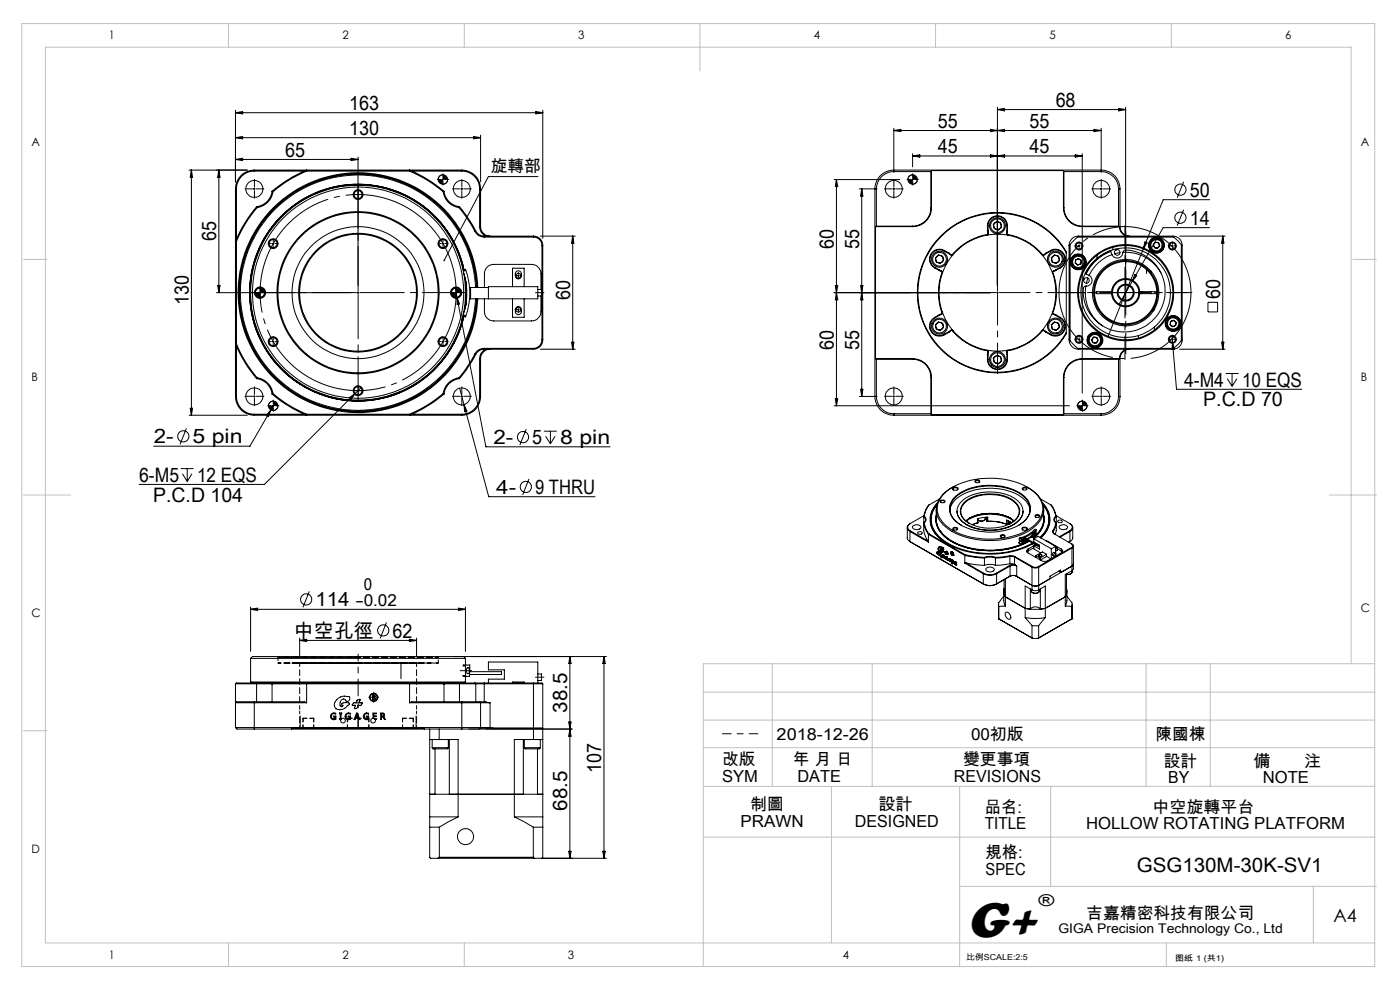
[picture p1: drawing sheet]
<svg xmlns="http://www.w3.org/2000/svg" width="297mm" height="210mm" viewBox="0 0 297 210" stroke-linecap="round" stroke-linejoin="round" font-family="sans-serif">
<defs><g id="words">
<text font-size="11" x="205.1" y="198.7">G+</text>
<g font-size="4.2">
<text x="74.1" y="23.3">163</text>
<text x="224" y="22.6">68</text>
<text x="74.1" y="28.6">130</text>
<text x="199" y="27.1">55</text>
<text x="218.4" y="27.1">55</text>
<text x="60.5" y="33.2">65</text>
<text x="199" y="32.5">45</text>
<text x="218.4" y="32.5">45</text>
<text x="252.4" y="41.7">50</text>
<text x="252.4" y="47.7">14</text>
<text x="45.8" y="51.1" transform="rotate(-90 45.8 51.1)">65</text>
<text x="176.9" y="52.9" transform="rotate(-90 176.9 52.9)">60</text>
<text x="182.2" y="52.9" transform="rotate(-90 182.2 52.9)">55</text>
<text x="40" y="64.7" transform="rotate(-90 40 64.7)">130</text>
<text x="120.9" y="63.6" transform="rotate(-90 120.9 63.6)">60</text>
<text x="258.8" y="63.4" transform="rotate(-90 258.8 63.4)">60</text>
<text x="176.9" y="74.3" transform="rotate(-90 176.9 74.3)">60</text>
<text x="182.2" y="74.3" transform="rotate(-90 182.2 74.3)">55</text>
<text x="251.2" y="82">4-M4</text>
<text x="263.5" y="82">10 EQS</text>
<text x="255.2" y="86.2">P.C.D 70</text>
<text x="32.6" y="94.1">2-</text>
<text x="40.9" y="94.1">5 pin</text>
<text x="104.7" y="94.2">2-</text>
<text x="112.9" y="94.2">5</text>
<text x="118.9" y="94.2">8 pin</text>
<text x="29.5" y="102.2">6-M5</text>
<text x="32.5" y="106.4">P.C.D 104</text>
<text x="41.8" y="102.2">12 EQS</text>
<text x="105.3" y="104.8">4-</text>
<text x="113.5" y="104.8">9 THRU</text>
<text x="66.9" y="128.6">114</text>
<text x="62.3" y="135.2">中空孔徑</text>
<text x="83.3" y="135.2">62</text>
<text x="120.3" y="151.2" transform="rotate(-90 120.3 151.2)">38.5</text>
<text x="127.6" y="164" transform="rotate(-90 127.6 164)">107</text>
<text x="120.3" y="172" transform="rotate(-90 120.3 172)">68.5</text>
<text x="241.2" y="184.9">GSG130M-30K-SV1</text>
</g>
<text font-size="3.9" x="282.9" y="195.5">A4</text>
<g font-size="3.5">
<text x="104.1" y="36.5">旋轉部</text>
<text x="77.2" y="125.1">0</text>
<text x="75.4" y="128.6">-0.02</text>
<text x="164.8" y="157">2018-12-26</text>
<text x="206" y="157">00初版</text>
<text x="245.2" y="157">陳國棟</text>
<text x="153.2" y="162.3">改版</text>
<text x="153.2" y="165.8">SYM</text>
<text x="168.2" y="162.3">年 月 日</text>
<text x="169.2" y="165.8">DATE</text>
<text x="202.4" y="165.8">REVISIONS</text>
<text x="204.3" y="162.3">變更事項</text>
<text x="246.9" y="162.6">設計</text>
<text x="247.9" y="166.1">BY</text>
<text x="265.9" y="162.6">備</text>
<text x="267.9" y="166.1">NOTE</text>
<text x="276.6" y="162.6">注</text>
<text x="159.1" y="171.9">制圖</text>
<text x="186.4" y="171.9">設計</text>
<text x="208.9" y="172.4">品名:</text>
<text x="244.5" y="172.4">中空旋轉平台</text>
<text x="157.1" y="175.4">PRAWN</text>
<text x="181.3" y="175.4">DESIGNED</text>
<text x="208.9" y="175.9">TITLE</text>
<text x="230.4" y="175.9">HOLLOW ROTATING PLATFORM</text>
<text x="209.1" y="182.1">規格:</text>
<text x="209.1" y="185.6">SPEC</text>
<text x="220.3" y="192.2">®</text>
<text x="230.5" y="194.8">吉嘉精密科技有限公司</text>
</g>
<text font-size="2.8" x="224.5" y="197.8">GIGA Precision Technology Co., Ltd</text>
<g font-size="2.5">
<text x="23.1" y="8.4">1</text>
<text x="72.7" y="8.4">2</text>
<text x="122.7" y="8.4">3</text>
<text x="172.7" y="8.4">4</text>
<text x="222.7" y="8.4">5</text>
<text x="272.7" y="8.4">6</text>
<text x="6.7" y="30.9">A</text>
<text x="288.7" y="30.9">A</text>
<text x="6.7" y="80.9">B</text>
<text x="288.7" y="80.9">B</text>
<text x="6.7" y="130.9">C</text>
<text x="288.7" y="129.9">C</text>
<text x="6.7" y="180.9">D</text>
<text x="23.1" y="203.4">1</text>
<text x="72.7" y="203.4">2</text>
<text x="120.5" y="203.4">3</text>
<text x="178.8" y="203.4">4</text>
</g>
<g font-size="1.7">
<text x="204.9" y="203.7">比例SCALE:2:5</text>
<text x="249.3" y="203.8">图纸 1 (共1)</text>
</g>
</g></defs>
<g fill="none" stroke="#000" stroke-width=".21">
<path d="M40.1 36.1h12.4M40.6 36.1l.3 1.5h-.5zM40.6 36.1v52M46.4 36.1v26M46.4 36.1l.3 1.5h-.5zM50 23.4v15.2M50 23.9h65.1M50 23.9l1.5-.2v.5zM50 29.2l1.5-.2v.4zM50 33.8l1.5-.2v.5zM50 33.8h26M50 29.2h52"/>
<path d="M53.9 36.1a4 4 0 0 0-3.9 4M53.9 36.3a3.8 3.8 0 0 0-3.7 3.8M53.9 36.1v.2M53.9 36.1h44.1M53.9 36.3h10.7M53.9 39.9v.4M65.1 36.3a25.9 25.9 0 0 0-7.2 4.4M65.1 36.3v-.2a29.2 29.2 0 0 0-7.4 4.5M65.1 36.3h21.8M74.5 33.6l1.5 .2-1.5 .3zM76 33.3v27.3M86.9 36.3a27.4 27.4 0 0 1 7.1 4.4"/>
<path d="M86.9 36.3v-.2a29.9 29.9 0 0 1 7.3 4.5M87.3 36.3h10.7M93.8 38.1h.4M93.9 37.1h-.1a.97 .97 0 0 0-.8 1M93.9 37.9v.4M95 38.1l-.1 .1a.97 .97 0 0 1-1 .9M98 36.1a4 4 0 0 1 4 4M98 36.3a3.8 3.8 0 0 1 3.7 3.8M98 36.1v.2M98 39.9v.4M100.5 29l1.5 .2-1.5 .2zM102 28.7v9.9"/>
<path d="M113.7 23.7l1.4 .2-1.4 .3zM114.1 37.5h-10.5l-9.4 17.7M115.1 23.4v27.2M177 38.1h13.9M177.4 38.1v48M177.4 38.1l.3 1.5h-.5zM189.6 27.2v9.4M189.6 27.7h44M189.6 27.7l1.5-.3v.5zM189.6 39.9v.4M193.4 38.1h.4M193.6 37.1h-.1a.97 .97 0 0 0-.9 1"/>
<path d="M193.6 32.6v2.8M193.6 33.1l1.5-.3v.5zM193.6 37.9v.4M194.6 38.1a1.02 1.02 0 0 1-1 1M197.5 36.4h-7.9a3.7 3.7 0 0 0-3.7 3.7v7.9M197.5 36.4v7.7M197.6 36.3l-.1 .1M210.1 27.4l1.5 .3-1.5 .2zM210.1 32.8l1.5 .3-1.5 .2zM211.6 22.7v37.9M211.6 33.1l1.5-.3v.5zM211.6 23.2l1.5-.2v.5z"/>
<path d="M211.6 23.2h27.2M211.6 27.7l1.5-.3v.5zM225.6 36.3l.1 .1M225.7 36.4h7.9a3.7 3.7 0 0 1 3.7 3.7M225.7 36.4v7.7M228.1 32.8l1.5 .3-1.5 .2zM229.6 32.6v50.8M229.6 33.1h-36M232.1 27.4l1.5 .3-1.5 .2zM233.6 39.9v.4M233.6 27.2v9.4M237.3 23l1.5 .2-1.5 .3z"/>
<path d="M238.8 22.7v37.9M251.1 38.6l-1.4 3.3M50 40.1h.2M50 40.1v44M50.2 40.1v10.6M50.2 51.2v21.7M53.8 40.1h.4M54.4 43.8a29.9 29.9 0 0 0-4.4 7.3l.2 .1M54.4 43.8l.1 .3M54.5 44.1a25.9 25.9 0 0 0-4.3 7.1M57.7 40.6a3.7 3.7 0 0 1-3.3 3.2M57.7 40.6l.2 .1"/>
<path d="M57.7 51.7h.4M57.9 40.7a4.1 4.1 0 0 1-3.4 3.4M58 51.5v.4M75.7 41.3h.5M93.8 51.7h.4M94 51.5v.4M94 40.7a4 4 0 0 0 3.4 3.4M94.2 40.6a3.7 3.7 0 0 0 3.3 3.2M94.2 40.6l-.2 .1M97.4 44.1a27.8 27.8 0 0 1 3.4 5M97.5 43.8l1.4 1.9 2 3.3M97.5 43.8l-.1 .3"/>
<path d="M97.8 40.1h.3M98.4 57.8a14.3 14.3 0 0 1-.1 9l.5 .2M98.4 57.3a22.9 22.9 0 0 0-35.2-14.2 22.9 22.9 0 0 0-.1 37.9 22.9 22.9 0 0 0 35.2-14M98.6 58.8l.2 2v2.5l-.3 2.6M98.8 57.3l-.1-.2-.5 .3M98.8 57.3a14.3 14.3 0 0 1 0 9.7M98.8 57.3l-.5 .3M98.8 59.8l.2 2.3-.2 2.8M98.9 60l-.1 4.7M100.8 49.1a2.17 2.17 0 0 0 1.9 1.2M100.8 57.5h-.1M100.8 57.7h.1"/>
<path d="M100.9 58.1h.1M100.9 49a1.95 1.95 0 0 0 1.8 1.1M100.9 58.5v.1M100.9 49l-.1 .1M101.7 48.1a2.19 2.19 0 0 0 1.3 2M101.7 40.1h.3M101.7 48.1h.3M101.7 40.1v8M102 48.1a2.05 2.05 0 0 0 2 2M102 40.1v8M102.7 50.1h10.5M102.7 50.3h10.5"/>
<path d="M102.7 50.1v.2M109.5 57.7l.4-.2a.85 .85 0 0 1 .7 .8 .85 .85 0 0 1-.7 .9 .93 .93 0 0 1-.4-1.5zM109.7 58.5h.5M110 58.3v.4M113.2 50.3a1.75 1.75 0 0 1 1.8 1.8M113.2 50.1a1.93 1.93 0 0 1 1.9 2M113.2 50.1v.2M114.7 50.1h7.3M115 52.1v20M115 52.1h.1M115.1 52.1v20M121.5 50.1v24"/>
<path d="M121.5 50.1l.2 1.5h-.5zM182.3 40.1h3.8M182.8 40.1v44M182.8 40.1l.3 1.5h-.5zM185.9 48h7.7M185.9 48l-.1 .1M189.4 40.1h.4M193.6 48v.1M193.6 48.1h-7.9v28h7.9M197.5 44.1a3.9 3.9 0 0 1-3.9 3.9M197.5 44.1h.1M197.6 44.1a4 4 0 0 1-4 4"/>
<path d="M197.6 44.1v-7.9h28v7.9M198.3 56.8l.9 .6M198.3 56.7v.1M198.3 56.7l.9 .5M198.4 54.7l.7-.6 .9 .3 .2 .9-.7 .6-.9-.3zM199.2 57.4l.7 .2M199.2 57.2l.7 .4M199.2 57.2v.2M199.6 50.1a16.9 16.9 0 0 1 26.6 3.4v17.3a17 17 0 0 1-25 4.7 17 17 0 0 1-1.6-25.4zM199.9 57.6v.4M199.9 57.6a13 13 0 0 0 0 8.9M199.9 57.6h.1"/>
<path d="M199.9 58a12.3 12.3 0 0 0 0 8.2M200.3 53.3a2 2 0 0 0-2.7 .7 2 2 0 0 0 .7 2.7M200.3 53.3l1 .5M200.4 53.2a2.12 2.12 0 0 0-2.9 .7 2.12 2.12 0 0 0 .8 2.9M200.4 53.2l.9 .5M200.4 53.2l-.1 .1M201.3 53.8l.6 .3M201.3 53.7l.6 .4M201.3 53.7v.1M201.9 54.1h.1M202.2 54l-.3 .1M202.2 54a12.7 12.7 0 0 0-2.3 4"/>
<path d="M209.3 49.9a12.5 12.5 0 0 0-7.1 4.1M209.3 49.9a14.8 14.8 0 0 1 4.6 0M209.5 49l.1 .7M209.5 47.9a2.12 2.12 0 0 1 2.1-2.1 2.12 2.12 0 0 1 2.1 2.1M209.5 49h.1M209.5 47.9v1.1M209.5 47.9h.1M209.6 49.7l-.3 .2M209.6 49.7a12.6 12.6 0 0 0-7.7 4.4M209.6 49v.7M209.6 49.7h.1M209.6 47.9a1.99 1.99 0 0 1 2-2 1.99 1.99 0 0 1 2 2"/>
<path d="M209.6 47.9v1.1M210.7 47.6l.7-.6 .9 .3 .2 .9-.7 .6-.9-.3zM213.6 49.7a12.6 12.6 0 0 1 7.7 4.4M213.6 49.7l.3 .2M213.6 49v.7M213.6 49.7h.1M213.6 49h.1M213.6 47.9h.1M213.6 47.9v1.1M213.7 49l-.1 .7M213.7 47.9v1.1M213.9 49.9a12.6 12.6 0 0 1 7.1 4.1"/>
<path d="M221 54l.3 .1M221 54a11.9 11.9 0 0 1 2.3 4M221.3 54.1h.1M221.9 53.7l-.6 .4M221.9 53.7v.1M221.9 53.8l-.6 .3M222.8 53.2a2.12 2.12 0 0 1 2.9 .7 2.12 2.12 0 0 1-.7 2.9M222.8 53.2l-.9 .5M222.8 53.2l.1 .1M222.9 53.3a2 2 0 0 1 2.7 .7 2 2 0 0 1-.7 2.7M222.9 53.3l-1 .5M223 54.7l.7-.6 .9 .3 .2 .9-.7 .6-.9-.3z"/>
<path d="M223.3 58a12.9 12.9 0 0 1 0 8.2M223.3 57.6a12.4 12.4 0 0 1 0 8.9M223.3 57.6v.4M223.3 57.6h.1M223.9 57.2l-.6 .4M223.9 57.2l.1 .2M224 57.4l-.7 .2M224.9 56.7l.1 .1M224.9 56.7l-1 .5M225 56.8l-1 .6M225.6 44.1a4 4 0 0 0 4 4h8M225.6 44.1h.1"/>
<path d="M225.7 44.1a3.9 3.9 0 0 0 3.9 3.9h7.7M226.2 53.6a16.9 16.9 0 0 0-25.5-4.4 16.9 16.9 0 0 0 0 25.8 16.9 16.9 0 0 0 25.5-4.5M226.8 52.1v20M227 51.9v20.4M227 51.9l-.2 .2M228.2 55.1l.6-.3 .6 .5-.1 .7-.7 .2-.5-.4zM228.6 50.3l-1.6 1.6M228.6 50.3h20.4M228.7 52.2h.4M228.8 50.1a1.99 1.99 0 0 0-2 2M228.9 52v.4M230 59.1l-.1 .4"/>
<path d="M230.2 58l.8 .4M230.8 59l-.3 1.1M232.7 54.8a9.5 9.5 0 0 0-2.3 11.8 9.5 9.5 0 0 0 11.1 4.6M232.7 54.1v.7M233.4 40.1h.4M235.6 53.2a1.5 1.5 0 0 0 1.7 1.5 2.13 2.13 0 0 0 1.1-1.5l.1-.1a8.7 8.7 0 0 1 7.9 12.2 8.7 8.7 0 0 1-14.4 2.2 8.1 8.1 0 0 1-2.1-6.6l.2-.1a1.4 1.4 0 0 0 1.5-1.8l-.6-.6M235.6 53.2a9.5 9.5 0 0 0-5.3 4.9M235.7 53.3a9.6 9.6 0 0 0-5.3 4.8M235.9 54a8.6 8.6 0 0 0-4.9 4.4M236.1 53l-1.7 .7-1.7 1.1M236.1 53a9.5 9.5 0 0 1 11.1 4.6 9.5 9.5 0 0 1-2.3 11.8M236.1 52.4v.6"/>
<path d="M237.1 52.9l-.4 .1M237.3 40.1h.3M237.3 40.1v7.9M237.3 48l.1 .1M237.5 48.1a2.04 2.04 0 0 0 1.4 2M237.6 53.6l-1.1 .2M237.6 40.1a4 4 0 0 0-4-4h-44a4 4 0 0 0-4 4v44a4 4 0 0 0 4 4M237.6 48.1a2.05 2.05 0 0 0 2 2M237.6 40.1v8M238.2 53.5a8.6 8.6 0 0 1 8.1 4.4M240.2 59.6l-2.8 4.9M240.7 58.2l.5 .3-1 1.1z"/>
<path d="M242.5 52.8l-7.4 18.6M242.9 51.3l.4 .2-.8 1.3zM243.8 57.5l.4 .1M243.9 57.6h.3M244.2 57.6v.4M245.1 51.4l.6 .1 .3 .6-.4 .6-.7-.1-.2-.7zM248.5 52.2h.4M248.7 52v.4M248.8 50.1h-20l-.2 .2M248.8 50.1l.2 .2M248.8 50.1a1.93 1.93 0 0 1 2 2M249 50.3l1.6 1.6"/>
<path d="M250.3 50.1h9.6M250.6 51.9v20.4M250.6 51.9l.2 .2M250.8 52.1v20M251.1 44.5l-1.4 3.4M256.6 48.3h-9.8l-6.6 11.3M256.6 42.4h-9.8l-4.3 10.4M259.4 50.1l.2 1.5h-.4zM259.4 50.1v24M45.9 62.1h28.6M46.2 60.6h.5l-.3 1.5zM50.2 72.9a25.9 25.9 0 0 0 4.3 7.2"/>
<path d="M50.2 72.9l-.2 .1a29.9 29.9 0 0 0 4.4 7.3M50.2 73.5v10.6M55.2 61.1a1.02 1.02 0 0 0-1 1M55.2 61.9v.4M56.2 62.1v.1a1.05 1.05 0 0 1-1 .9M57.7 72.5h.4M58 72.3v.4M75.7 62.1h.5M76 61.9v.4M93.8 72.5h.4M94 72.3v.4M96.6 61.1l.3 2"/>
<path d="M96.6 62.1h.3M96.8 61.1a1.02 1.02 0 0 0-1.1 1M96.8 61.9v.4M96.9 63.1l6.2 31.7h26.3M96.9 63.1l.6 1.4-.5 .1zM97.8 62.1a.96 .96 0 0 1-1 1M98.2 67l.5 .2 .1-.2M98.4 67.1a23 23 0 0 1-35.5 13.8 23 23 0 0 1 .3-38 23 23 0 0 1 35.3 14.4 23 23 0 0 0-35.4-14.3 23 23 0 0 0-.1 38.1 23 23 0 0 0 35.4-14M99.6 63.4h.2M99.6 61h.2M99.8 61v2.4M99.8 63.4h14.3v-2.6h-10.5v2.6"/>
<path d="M99.8 61h3.8M100.7 66.7h.1M100.8 75.1a27.8 27.8 0 0 1-3.4 5M100.8 75.1l.1 .1M100.8 66.5h.1M100.9 66v.1M100.9 61a25 25 0 0 0-37.6-20.4 25 25 0 0 0-.5 42.7 25 25 0 0 0 38.1-19.4v-.5M100.9 65.6h.1M100.9 75.2l-2 3.3-1.4 1.8M101.1 61a25.2 25.2 0 0 0-37.9-20.6 25.2 25.2 0 0 0-.5 43.1 25.2 25.2 0 0 0 38.4-19.6v-.5M101.2 61a25.2 25.2 0 0 0-37.8-20.8 25.2 25.2 0 0 0-1.2 43.1 25.2 25.2 0 0 0 38.9-18.6l.1-1.3M101.4 61a25.4 25.4 0 0 0-37.6-21.3 25.4 25.4 0 0 0-2.5 43.2 25.4 25.4 0 0 0 39.8-16.9l.3-2.6"/>
<path d="M101.7 76.1h.3M101.7 76.1v8M102 76.1v8M102.7 73.9a2.23 2.23 0 0 0-1.9 1.2M102.7 74.1a1.95 1.95 0 0 0-1.8 1.1M102.7 74.1h10.5M102.7 73.9h10.5M102.7 73.9v.2M102.8 61v-2.9a1.99 1.99 0 0 1 1.9-2h8a2.05 2.05 0 0 1 2.1 2v3.3M103 74.1a2.19 2.19 0 0 0-1.3 2M104 74.1a2.05 2.05 0 0 0-2 2M108.7 60.8v-3.9h2.5v3.9"/>
<path d="M108.7 63.4v3.9h2.5v-3.9M109.5 65.3l.4-.3a.82 .82 0 0 1 .7 1 .82 .82 0 0 1-1 .7 1.1 1.1 0 0 1-.1-1.4zM109.7 65.7h.5M110 65.5v.4M113.2 73.9v.2M114.1 61.4h.8v1.4h-.8M114.7 74.1h7.3M114.8 62.8v3.3a2.05 2.05 0 0 1-2.1 2h-8a1.99 1.99 0 0 1-1.9-2v-2.7M115 72.1a1.81 1.81 0 0 1-1.8 1.8M115 72.1h.1M115.1 72.1a1.93 1.93 0 0 1-1.9 2M121.2 72.6h.5l-.2 1.5z"/>
<path d="M177 62.1h33.1M177.2 60.6h.5l-.3 1.5zM177.4 62.1l.3 1.5h-.5zM182.6 60.6h.5l-.5 3h.5zM185.8 76.1l.1 .1M185.9 76.2v7.9a3.7 3.7 0 0 0 3.7 3.7M185.9 76.2h7.7M193.6 76.2a3.9 3.9 0 0 1 3.9 3.9M193.6 76.1a4 4 0 0 1 4 4M193.6 76.1v.1M198.3 67.3a2.12 2.12 0 0 0-.8 2.9 2.12 2.12 0 0 0 2.9 .8M198.3 67.3v.1"/>
<path d="M198.3 67.4a2 2 0 0 0-.7 2.8 2 2 0 0 0 2.7 .7M198.4 68.9l.7-.6 .9 .3 .2 .9-.7 .6-.9-.3zM199.2 66.8v.1M199.2 66.8l-.9 .5M199.2 66.9l-.9 .5M199.9 66.6l-.7 .2M199.9 66.6l-.7 .3M199.9 66.5v.1M199.9 66.2v.3M199.9 66.2a12.7 12.7 0 0 0 2.3 4M200.3 70.9l.1 .1M201.3 70.4v.1"/>
<path d="M201.3 70.4l-1 .5M201.3 70.5l-.9 .5M201.9 70l-.6 .4M201.9 70l-.6 .5M201.9 70h.1M201.9 70l.3 .2M201.9 70a12.7 12.7 0 0 0 7.7 4.4M202.2 70.2a12.4 12.4 0 0 0 7.1 4.1M209.3 74.3l.3 .1M209.3 74.3a12.3 12.3 0 0 0 4.6 0M209.5 76.3a2.12 2.12 0 0 0 2.1 2.1 2.12 2.12 0 0 0 2.1-2.1M209.5 75.2h.1"/>
<path d="M209.5 75.2v1.1M209.5 76.3h.1M209.6 74.4v.1M209.6 74.5l-.1 .7M209.6 74.5v.7M209.6 76.3a1.99 1.99 0 0 0 2 2 1.99 1.99 0 0 0 2-2M209.6 75.2v1.1M210.7 76l.7-.6 .9 .3 .2 .9-.7 .6-.9-.3zM211.4 62.1h.4M211.6 61.9v.4M213.6 74.5v.7M213.6 74.5l.1 .7"/>
<path d="M213.6 74.4v.1M213.6 75.2h.1M213.6 75.2v1.1M213.6 76.3h.1M213.7 75.2v1.1M213.9 74.3l-.3 .1M221 70.2a12.5 12.5 0 0 1-7.1 4.1M221.3 70l-.3 .2M221.3 70a12.5 12.5 0 0 1-7.7 4.4M221.3 70h.1M221.3 70l.6 .5M221.3 70l.6 .4"/>
<path d="M221.9 70.5l.9 .5M221.9 70.4v.1M221.9 70.4l1 .5M222.9 70.9l-.1 .1M223 68.9l.7-.6 .9 .3 .2 .9-.7 .6-.9-.3zM223.3 66.2v.3M223.3 66.5v.1M223.3 66.2a11.9 11.9 0 0 1-2.3 4M223.3 66.6l.6 .3M223.3 66.6l.7 .2M223.9 66.9l1 .5M224 66.8l-.1 .1"/>
<path d="M224 66.8l1 .5M224.9 67.4a2 2 0 0 1 .7 2.8 2 2 0 0 1-2.7 .7M225 67.3a2.12 2.12 0 0 1 .7 2.9 2.12 2.12 0 0 1-2.9 .8M225 67.3l-.1 .1M226.8 72.1a1.99 1.99 0 0 0 2 2M226.8 72.1l.2 .2M227 72.3l1.6 1.6M228.6 73.9l.2 .2h20M228.6 73.9h20.4M228.7 72h.4M228.9 71.8v.4M230.3 60.7a8.6 8.6 0 0 0 3.6 8.4"/>
<path d="M232 71.5l.7 .1 .2 .6-.3 .6-.8-.1-.2-.6zM235.8 62.3a3 3 0 0 0 3 2.8 3 3 0 0 0 3-2.8M235.8 61.9a3 3 0 0 1 3-2.8 3 3 0 0 1 3 2.8M236 61.9a2.79 2.79 0 0 1 2.8-2.6 2.79 2.79 0 0 1 2.8 2.6M236 62.3a2.79 2.79 0 0 0 2.8 2.6 2.79 2.79 0 0 0 2.8-2.6M236 61.9h-3.4v.4h3.4M236 61.9v.4M237.3 76.2h-7.7a3.9 3.9 0 0 0-3.9 3.9M237.3 76.2v7.9M237.4 76.1l-.1 .1M237.6 76.1h-8a4 4 0 0 0-4 4M237.6 76.1v8"/>
<path d="M238.4 62.1h.6M238.7 61.9v.4M238.8 61.9v.4M238.9 74.1l-.5 .3a1.96 1.96 0 0 0-.9 1.7M239.6 74.1a2.05 2.05 0 0 0-2 2M241.5 71.2v.5M241.6 61.9v.4M241.6 62.3h4M241.6 61.9h4M242.2 61.9v.4M244.2 61.9v.4M244.6 65.6h.3"/>
<path d="M244.9 65.6l-.1 .3h-.4M244.9 65.6a7 7 0 0 0-5.6-10.6 7 7 0 0 0-6.9 9.8 7 7 0 0 0 11.9 1.6l.5-.5M244.9 69.4l-1.3 .9-2.1 .9M244.9 65.1v.5M244.9 69.4v.6M245.4 61.9a6.6 6.6 0 0 0-9.6-5.7 6.6 6.6 0 0 0-1.1 11 6.6 6.6 0 0 0 10.5-3.6l.2-1.3M245.6 61.9a6.8 6.8 0 0 0-9.8-5.9 6.8 6.8 0 0 0-1.2 11.4 6.8 6.8 0 0 0 10.8-3.8l.2-1.3M245.6 61.9v.4M248.3 68.2l.7-.3 .5 .5-.1 .6-.6 .3-.6-.4zM248.5 72h.4M248.6 71.3l.1 1.3M248.7 71.8v.4"/>
<path d="M248.7 72.6l.9 10h26.6M248.7 72.6l.4 1.5h-.5zM249 73.9l-.2 .2M250.3 74.1h9.6M250.6 72.3l-1.6 1.6M250.8 72.1a1.93 1.93 0 0 1-2 2M250.8 72.1l-.2 .2M256.3 64.1h2v2.1h-2zM259.2 72.6h.4l-.2 1.5zM260 79.2h2.7M261.4 79.2v2.7M38.3 99.4h2.8"/>
<path d="M39.5 90.9l-1.3 3.4M39.7 99.4v2.7M40.1 88.1h12.4M40.4 86.6h.5l-.3 1.5zM50 84.1a4 4 0 0 0 3.9 4M50 84.1h.2M50.2 84.1a3.8 3.8 0 0 0 3.7 3.8M53.8 84.1h.4M53.9 87.9v.2M53.9 88.1h44.1M53.9 87.9h10.7M53.9 83.9v.4"/>
<path d="M54.4 80.3a3.7 3.7 0 0 1 3.3 3.3M54.5 80.1a4.1 4.1 0 0 1 3.4 3.4M54.5 80.1l-.1 .2M57.5 87l-4.5 7.6h-20.4M57.5 87l-.6 1.4-.4-.3zM57.7 83.6a29.2 29.2 0 0 0 7.4 4.5v-.2M57.7 86.1h.5M57.9 83.5a25.9 25.9 0 0 0 7.2 4.4M57.9 83.5l-.2 .1M58 85.1a.96 .96 0 0 0-1 1M58 85.9v.4M58.5 85.2l-1 1.8"/>
<path d="M58.9 86.1a1.02 1.02 0 0 1-.9 1M65.1 87.9h21.8M74.1 84.3l1.3-.8-.9 1.2zM75.4 83.5l-19.3 19.3h-26.6M75.7 82.9h.5M76 82.7v.4M76.6 82.3l-1.2 1.2M87.3 87.9h10.7M94 83.5a27.4 27.4 0 0 1-7.1 4.4M94 83.5l.2 .1M94.2 83.6a29.9 29.9 0 0 1-7.3 4.5v-.2M97.4 80.1a4 4 0 0 0-3.4 3.4"/>
<path d="M97.4 80.1l.1 .2M97.5 80.3a3.7 3.7 0 0 0-3.3 3.3M97.5 82.3l.9 3.5M97.8 84.1h.3M98 87.9v.2M98 83.9v.4M98.4 85.8l5.3 19.6h22.5M98.4 85.8l.7 1.4-.5 .1zM101.7 84.1a3.8 3.8 0 0 1-3.7 3.8M101.7 84.1h.3M102 84.1a4 4 0 0 1-4 4M111.6 91l-1.3 3.4"/>
<path d="M115.4 91.5h2.7M115.7 92.5l1.1 1.6M116.8 91.5v2.6M117.8 92.5l-1 1.6M177 86.1h49.9M177.2 84.6h.5l-.3 1.5zM182.3 84.1h3.8M182.6 82.6h.5l-.3 1.5zM189.4 84.1h.4M189.6 83.9v.4M189.6 87.8v.3M189.6 88.1h44"/>
<path d="M189.6 87.8h7.9M197.5 80.1v7.7M197.5 87.8l.1 .1M197.5 80.1h.1M197.6 80.1v7.9h28v-7.9M225.6 80.1h.1M225.7 87.8h7.9M225.7 87.8l-.1 .1M225.7 80.1v7.7M229.4 86.1h.4M229.6 85.1a1.02 1.02 0 0 0-1 1M229.6 85.9v.4"/>
<path d="M230.6 86.1a1.02 1.02 0 0 1-1 1M233.4 84.1h.4M233.6 83.9v.4M233.6 87.8v.3M237.3 84.1a3.6 3.6 0 0 1-3.7 3.7M237.3 84.1h.3M237.6 84.1a4 4 0 0 1-4 4M260.3 80.3l1.1 1.6M262.4 80.3l-1 1.6M38.7 100.5l1 1.6M40.7 100.5l-1 1.6M112.2 101.6l-1.3 3.4"/>
<path d="M192.5 111.9v2.4l.5 .6M193 112.7l4 2.3M193 114.9l15.6 9M193 112.7v2.2M193 114.9l2.9 1.6M193.1 111a.83 .83 0 0 0-.5 .8 .83 .83 0 0 0 .5 .8M193.1 111a.89 .89 0 0 0-.6 .9 .89 .89 0 0 0 .5 .8M193.1 112.6l3.8 2.2M193.1 112.6l-.1 .1M193.7 111.5a1.1 1.1 0 0 1 1.7 .4 1 1 0 0 1-1 .5 1 1 0 0 1-.8-.7zM194.8 112.8a.49 .49 0 0 1 .5 0 .49 .49 0 0 1 .3 .4 .49 .49 0 0 1-.5 .2 .49 .49 0 0 1-.4-.5zM195.9 116.5h.1"/>
<path d="M196 110.9l.2 1 .8 1.4M196 109.6v3.2l.4 1.1 .5 .9M196 109.6a.77 .77 0 0 1 0 1.3M196 109.4l-2.9 1.6M196.1 110.9a4.9 4.9 0 0 0 1 2.3M196.1 109.5a.8 .8 0 0 1 0 1.4M196.1 110.9h-.1M196.1 109.5l-.1 .1M196.9 114.8l.1 .2M197 113.3v1.7M197 113.3l7.7 4.5M197.1 107.1a4.9 4.9 0 0 0-1 2.4"/>
<path d="M197.1 107.1a4.7 4.7 0 0 0-1.1 2.5M197.1 113.2l7.7 4.5M197.1 113.2l-.1 .1M197.4 110.3v.4M198.6 109.3a5.3 5.3 0 0 0 3.2 5.5 17.9 17.9 0 0 0 16.5 0M198.6 109.5l-.1 .9M198.6 109.6a5 5 0 0 0 2.6 4.8 17.8 17.8 0 0 0 17.1 .4M198.6 110.2a5.8 5.8 0 0 0 3.7 4.8 17.7 17.7 0 0 0 16-.2M198.6 110.1a6 6 0 0 0 3.9 5 17.9 17.9 0 0 0 15.7-.4M198.6 108.1v2M198.6 110.6h.1M198.6 110.4v.1"/>
<path d="M198.7 110.7v.1M198.8 107.1a4.8 4.8 0 0 0 .9 7.2 18 18 0 0 0 14.4 2.7 15.8 15.8 0 0 0 4.9-1.8M198.8 117.2l.2 .4M198.8 117.2h.1M198.8 107a4.8 4.8 0 0 0 .5 7.1l1.8 1.3a6 6 0 0 1-3.6-5.7l.4-1.4 .9-1.3M198.8 117.1v.1M198.9 106.6a4.8 4.8 0 0 0 .4 7.6 17.8 17.8 0 0 0 14.4 3 17.1 17.1 0 0 0 5.5-1.9M199 117.1h-.1a.3 .3 0 0 0-.1 .3 .3 .3 0 0 0 .3 .2M199 117.1l.1 .1-.2-.2-.1 .2M199 117.4h.2v.3l-.2-.1M199 117.1h.1M199 117.4h.1"/>
<path d="M199 117.6h.1M199 116.5l.2 .3M199 116.5h.1M199.1 116.2l-.1 .3M199.1 116.2h.1M199.1 117.4h.1M199.1 117.6h.1M199.1 117.4v.2M199.2 116.8l.3 .2M199.2 116.8h.1M199.2 116h.5l.3 .2M199.2 116l-.1 .2"/>
<path d="M199.2 116h.1M199.3 105.9l-2.2 1.2M199.4 117.4h.1M199.4 117.9h.1M199.4 117.4h.2M199.5 117l.3 .1M199.5 117h.1M199.5 106.2a.53 .53 0 0 1 .6-.2 .53 .53 0 0 1 .3 .5 .53 .53 0 0 1-.5 .2 .53 .53 0 0 1-.4-.5zM199.5 117.4h.1M199.5 117.9h.1M199.5 117.9h-.1M199.5 117.4v.5"/>
<path d="M199.6 117.9h.1M199.6 117.9l.2 .1v.3l-.2-.1-.1-.3M199.6 117.9h-.1M199.6 117.4h.1M199.6 117.4v.5M199.6 116.6h.2l.4 .4M199.6 116.6v.2M199.6 116.3h.1M199.6 116.6h.1M199.6 106.6v-.1a.36 .36 0 0 1 .4-.3 .36 .36 0 0 1 .3 .4M199.6 116.8h.1M199.7 116.8h.1"/>
<path d="M199.7 116.8l-.1 .1M199.7 116.3a.31 .31 0 0 0-.2 .2 .31 .31 0 0 0 .2 .4v-.1M199.7 116.3l.2 .1M199.7 116.3h.1M199.8 117.9l.3 .4M199.8 117.1h.1M199.8 117.9h.1M199.9 116.4v.1M199.9 116.4h.1M199.9 117.7l-.1 .2M199.9 116.5l.1 .1M199.9 117.1h-.1"/>
<path d="M199.9 116.5h.1M200 117.7v.4l.2 .1M200 117.7h.1M200 116.6l.1 .1M200 116.6h.1M200 105a13.8 13.8 0 0 1 10.3-3.5 13.7 13.7 0 0 1 9.6 3.4 4.3 4.3 0 0 1-.4 6.5 16.3 16.3 0 0 1-13.7 2.5 9.2 9.2 0 0 1-6.6-4.4 4.1 4.1 0 0 1 .8-4.5zM200 117l-.2 .1M200 117h.1M200 116.2h.1M200.1 116.2l.1 .3-.2 .1M200.1 117h.1M200.1 117.7l.1 .2-.2-.3-.2 .3"/>
<path d="M200.1 118l.2 .1v.2h-.2M200.1 117.7h.1M200.1 118h.1M200.1 118.3h.1M200.1 118l.1 .1M200.2 117h-.1M200.2 118.1h.1M200.2 118.2h.1M200.2 118.1v.1M200.4 117.1v.1M200.4 117.1h.1M200.4 117.2h.1"/>
<path d="M200.4 117.2l.2 .1M200.5 117h.1M200.5 117l-.1 .1M200.5 118.5h.1M200.5 118.5l.2-.5 .2 .7M200.6 117.5v.1M200.6 117l.1 .1M200.6 117h.1M200.6 117.5h.1M200.6 117.6h.1M200.6 117.3h.1M200.6 117.4v.1"/>
<path d="M200.6 117.3v.1M200.6 117.4h.1M200.7 118.4h.1M200.7 118.4l-.2 .1M200.7 118.4l.1 .1M200.7 117.1h.1M200.7 117.6h.1M200.7 118.1v.1M200.7 118.2v.1l.1 .2M200.8 117l.2 .1M200.8 117l-.1 .1M200.8 116.9v.1"/>
<path d="M200.8 117.6h-.1M200.8 117h.1M200.8 118.2h.1M200.8 118.1h.1M200.8 118.1v.1M200.8 118.2v.3M200.8 117.5l-.1 .1M200.8 117.5h.1M200.8 118.5h.1M200.8 118.5l.1 .2M200.8 117.4v.1M200.9 117.5h.1"/>
<path d="M200.9 117.3l.3 .1-.2 .1M200.9 117.3h.1M200.9 118.7h.1M200.9 117.1v.2M201 117.1h-.1M201 117.5h.1M201.2 118.6l.3 .5M201.2 118.6h.1M201.3 118.5l-.1 .1M201.3 118.5h.2M201.4 118.8h.1M201.4 118.8l.2 .1"/>
<path d="M201.4 118.8h.2M201.5 118.5a.25 .25 0 0 0-.2 .3 .25 .25 0 0 0 .3 .2M201.5 118.5l.1 .2-.2-.2-.2 .1M201.5 118.5h.1M201.5 119.1h.1M201.5 108.2a4.9 4.9 0 0 1 3.6-3.7 13.2 13.2 0 0 1 11.6 .9 4 4 0 0 1 1.8 2.8M201.6 118.9h.1M201.6 119h.1M201.6 118.8v.3h-.1M201.8 117a.43 .43 0 0 1 .4 .3 .43 .43 0 0 1-.1 .5l-.3-.3zM201.8 117h.1M201.8 117a.48 .48 0 0 0 .4 .8"/>
<path d="M201.8 117.1h.1M201.8 117.1h.2l.3 .5M201.8 117.1a.35 .35 0 0 1 .4 .2 .35 .35 0 0 1-.2 .4l-.2-.2zM201.9 119.2a.19 .19 0 0 0-.1 .3 .19 .19 0 0 0 .3 0v-.1M201.9 117.5h.1M201.9 119.2l.1 .1M201.9 119.2h.1M202 117.3h.1M202 117.4h.1M202 117.4l-.1 .1M202 117.3v.1M202 118.7l-.1 .5"/>
<path d="M202 119.3h.1M202 117.4v.1M202 117.3l.1 .1M202 118.8h.1M202 119.1h.1M202 118.8l.2 .1-.3-.2v.5M202 119.1l.2 .1M202 118.8v.5M202 117.5h.1M202 117.5l.1 .2M202.1 117.4h-.1M202.1 117.4h.1"/>
<path d="M202.1 119.3v.1M202.1 119.3l.1 .2-.1-.1M202.1 103.3a5.6 5.6 0 0 0-3.5 5.2 6.7 6.7 0 0 0 4.5 4.8 17.4 17.4 0 0 0 16-1.2 4.6 4.6 0 0 0 0-8l-1.2-.8M202.1 117.4l-.1 .1M202.1 117.4l-.2-.2v.3M202.1 117.7h.1M202.1 119.4h.1M202.2 117.7h.1M202.2 103.5a.61 .61 0 0 1 .6-.2 .61 .61 0 0 1 .4 .5 .72 .72 0 0 1-1.1-.2zM202.2 119.2h.1M202.2 117.8h.1M202.2 112a.51 .51 0 0 1 .6-.2 .51 .51 0 0 1 .3 .5 .5 .5 0 0 1-.5 .2 .5 .5 0 0 1-.4-.5z"/>
<path d="M202.3 103.9h-.1a.46 .46 0 0 1 .5-.4 .46 .46 0 0 1 .4 .4M202.3 117.6l-.1 .1M202.4 112.4h-.1a.37 .37 0 0 1 .4-.4 .37 .37 0 0 1 .3 .4M202.5 105.5a11.4 11.4 0 0 1 9.4-2.4 8.4 8.4 0 0 1 6.4 3.4 3.5 3.5 0 0 1-1.7 4.6 12.9 12.9 0 0 1-13.5-.3 3.3 3.3 0 0 1-.6-5.3zM202.5 119.7h.1M202.6 119.2v.2h.1M202.6 119.2h.1M202.6 119.4h.1M202.6 119.4l-.1 .3M202.6 119.4v.1M202.6 119.5l.1 .1M202.6 119.5h.1"/>
<path d="M202.7 119.2v.2M202.7 119.2h.1M202.7 119.5h.1M202.7 119.5l.1-.2-.3-.2v.6M202.7 119.5l.1 .3M202.7 119.4h.1M202.7 119.6h.1M202.7 119.6l.1 .2M202.8 119.5h-.1M202.8 119.8h.1M203 108.4a3.6 3.6 0 0 0 2.5 3.2 10.6 10.6 0 0 0 10.3-.8 3 3 0 0 0 1.2-2.4M203.8 106.6a8.8 8.8 0 0 1 7.3-2.2 6.7 6.7 0 0 1 5.7 3 3 3 0 0 1-1.7 3.8 10.7 10.7 0 0 1-10.8-.5 2.66 2.66 0 0 1-.5-4.1z"/>
<path d="M204 111.4a3.8 3.8 0 0 1-2.3-4.4 6.6 6.6 0 0 1 5.1-3.5 12.5 12.5 0 0 1 10.3 1.7 3.4 3.4 0 0 1-.5 5.9l-.5 .3M204.6 106.5a9.2 9.2 0 0 1 10.7 0 2.47 2.47 0 0 1-.4 4.2 9.2 9.2 0 0 1-10.4-.5 2.41 2.41 0 0 1 .1-3.7zM204.7 117.8l1.5 .3a8.7 8.7 0 0 0 3.8 .1l1.2 .2M204.7 119.4l3.9 2.3M204.7 117.8v1.6M204.8 117.7l2 .4 2 .1M204.8 117.7l-.1 .1M204.9 110.5a9.1 9.1 0 0 1 10.3 0M204.9 119.4l3.9 .5M204.9 119.4l3.8 2.2M204.9 119.4h-.2M205 110.6a9.3 9.3 0 0 1 10.1 0"/>
<path d="M205.6 111a2.62 2.62 0 0 1-1.8-2.4 2.62 2.62 0 0 1 1.6-2.5 9.4 9.4 0 0 1 9.9 .5 2.58 2.58 0 0 1-.8 4.4M205.6 110a10.1 10.1 0 0 1 8.9 0 10.1 10.1 0 0 0-8.9 0zM206.8 102.1a.61 .61 0 0 1 1.1 .1 .61 .61 0 0 1-1.1-.1zM207 102.3h-.1a.37 .37 0 0 1 .4-.4 .37 .37 0 0 1 .4 .4h-.1M207.4 110.9l-1.2 .4 1.2-.4M207.4 110.9h.1M207.5 110l-.1 .9M208.8 118.2a3.4 3.4 0 0 1 2.4 0M208.8 119.9a3.3 3.3 0 0 1 2.4 0M208.8 118.2v1.7M209 110a.95 .95 0 0 1-1.5 .3M209 109.9l.2 .1"/>
<path d="M209 110a.99 .99 0 0 1-1.5 .3M209 109.7v.3M209.2 110l.1 .3M209.2 109.7v.3M209.3 110.3v.2M209.3 109.7v.6M209.3 110.5l.1 .1M209.3 109.7v.8M209.4 110.6h.1M209.4 110.6a9.8 9.8 0 0 1 4.3 .7M209.5 110.6a10 10 0 0 1 4 .6M209.5 110.6v-.9l-1.4 .1-.7 .2v.9"/>
<path d="M211.2 118.4v1.5M211.2 118.2v.2M212.3 113.5a.52 .52 0 0 1 .9 .3 .5 .5 0 0 1-.6 .2 .5 .5 0 0 1-.3-.4zM212.4 113.9a.34 .34 0 0 1 .3-.4 .34 .34 0 0 1 .3 .4M213.5 111.2l.2 .1M213.7 111.3h.1M213.8 111.2l-.1 .1M213.8 110.4v.8M214 111l-.2 .2M214 110.5v.5M214.2 111.1h.1M214.2 117.9l1.1 .2"/>
<path d="M214.2 117.9l-3 .3M214.2 110.6v.6M214.2 119.9l-2.9 1.7M214.2 119.9l.1 .2M214.2 117.9v.1M214.2 110.9l-.2 .1M214.2 119.6l-3 .3M214.2 119.6l1 .1M214.2 118l-3 .4M214.2 118l1 .2M214.2 118v1.6M214.6 110.9l-1.1-.6v.9"/>
<path d="M215.2 118.2l3.7 2.1M215.2 119.7l.2 .1M215.2 118.2v1.5M215.3 118.1l3.7 2.1M215.3 118.1l-.1 .1M215.4 119.8l.3 .3M215.4 119.8l-1.2 .1M216.1 114.3l.2 .1M216.3 114.2h.1M216.3 115.2l-.2-.1 .2 .2M216.3 114.4v.8M216.3 114.2l.1 .1"/>
<path d="M216.4 114.3l-.1 .1M216.6 114.8h.1M216.6 114.8l.3 .1M216.9 111.9a.63 .63 0 0 1 1 .4 .64 .64 0 0 1-.6 .2 .64 .64 0 0 1-.5-.5zM216.9 103.5a.51 .51 0 0 1 .6-.2 .51 .51 0 0 1 .3 .5 .51 .51 0 0 1-.5 .2 .51 .51 0 0 1-.4-.5zM217 112.4h-.1a.5 .5 0 0 1 .5-.4 .5 .5 0 0 1 .5 .3l-.1 .1M217 103.9a.36 .36 0 0 1 .4-.4 .36 .36 0 0 1 .3 .4M217.1 114.3l-.2 .2-.1-.1M217.3 114.5l-.7 .3M217.3 114.5l.2 .1M217.5 114.6h.1a.26 .26 0 0 0 .1-.4 .26 .26 0 0 0-.4 .1l-.4 .1a.27 .27 0 0 0-.3 .2 .27 .27 0 0 0 .3 .3M217.5 114.6l-.6 .3"/>
<path d="M217.6 114.2l-.3 .3M217.9 114.2l.1 .2M217.9 114.2v.5l-1.6 .5M217.9 114.6l2.4 1.3M218 114.4l2.3 1.3M218.1 116.5a.43 .43 0 0 0-.3 .4 .43 .43 0 0 0 .3 .4l2.8 1.6a1.5 1.5 0 0 0 1.4 0l2.8-1.6a.42 .42 0 0 0 .4-.4 .42 .42 0 0 0-.4-.4M218.1 116.9l-.3 .2M218.1 116.5v.4M218.8 113.9l-.8 .5M218.8 113.9v-.2l-.9 .5M218.8 113.9l.7 .3M218.9 113.7l.2 .1"/>
<path d="M219.3 113.2l-.4 .4M219.3 114.3l3.7 2.1M219.3 114.3l.9-.5 3.7 2.1M219.3 115.8v.6l1.5 .9M219.3 114.3v.7l1.2 .7v.8l-1.2-.7M219.3 115.8l.4-.2-1.6 .9M219.3 113.2l.2 .2M219.3 116.2l-1.2 .7M219.4 112.4a6.4 6.4 0 0 1-3.1 1.8M219.4 113l-.1 .2M219.5 113.4l.2-.4-.2-.1a.79 .79 0 0 0-.5 .9h.1M219.5 113.4l-.4 .4"/>
<path d="M219.5 112.3l.3 .1M219.6 112.3h.2M219.6 109.3a.5 .5 0 0 1 .6-.2 .5 .5 0 0 1 .3 .5 .5 .5 0 0 1-.5 .2 .5 .5 0 0 1-.4-.5zM219.7 109.7v-.1a.42 .42 0 0 1 .4-.3 .42 .42 0 0 1 .4 .3l-.1 .1M219.7 117.9v.4M219.7 117.9l.9 .5M219.8 112.4a6.6 6.6 0 0 1-3.4 1.9M219.8 112.4v.9l-.7 .7M220.3 115.7v.2M220.4 117.7v.3M220.5 115.6l-.2 .1M220.5 115.8l-.2 .1"/>
<path d="M220.6 117.6a.25 .25 0 0 1 .3 0 .25 .25 0 0 1 .1 .3 .32 .32 0 0 1-.4 .2 .32 .32 0 0 1-.2-.4M220.6 117.6l-.2 .1M220.6 117.6v.5M220.6 118.4v.4M220.8 105.9l2.2 1.2M221.2 106.6a4.8 4.8 0 0 1-.4 7.5M221.3 107a4.7 4.7 0 0 1-.5 7.1M221.3 107.1a4.7 4.7 0 0 1-.7 6.9M221.4 110.7v.1M221.4 109.3a4.6 4.6 0 0 1-2.1 4.8M221.4 109.5l.1 .9M221.4 109.6a4.8 4.8 0 0 1-2.1 4.5"/>
<path d="M221.4 110.2a4.9 4.9 0 0 1-2.2 3.9M221.4 110.1a5.1 5.1 0 0 1-2.3 3.9M221.4 108.1v2M221.4 110.4v.1M221.4 110.6h.1M221.9 114.7l.4 .2M222 118l1 .6M222 117.6v.4M222 117.6l-.8-.5-1.5 .8M222 117.6l-1.4 .8M222 118l-1.3 .8M222.3 114.9l2.8 1.6"/>
<path d="M222.3 114.9v.1M222.6 110.3v.4M223 107.1l.6 1.2 .4 1.2M223 107.1l.1 .1a5.4 5.4 0 0 1 1 2.4M223 116.4v2.1M223.4 112.6l-.1 .3 .3 .3 3.7 2.2M223.4 112.6l.1 .1M223.5 112.7l-.1 .3 .3 .3M223.5 112.7v.4M223.6 117.5l.2-.1a.29 .29 0 0 1 .2 .4 .29 .29 0 0 1-.4 .1zM223.9 115.9v1.5l-.2-.2a.41 .41 0 0 0-.4 .6l.3 .2M223.9 115.9l-.9 .5"/>
<path d="M223.9 117.7v.3M223.9 116l.4 .2M224 109.5a.8 .8 0 0 0 0 1.4M224 110.9l-.6 1.7M224 110.9h.1M224 109.5l.1 .1M224 109.4l2.9 1.6M224.1 110.9l-.6 1.8M224.1 109.6v2.9l-.2 .9M224.1 109.6a.74 .74 0 0 0-.4 .7 .74 .74 0 0 0 .4 .6M224.3 116.2l-.4 .2M224.3 116.2v.5l-.4 .2"/>
<path d="M224.3 116.4l.8 .5M224.4 110.6a.51 .51 0 0 1 .5-.3 .51 .51 0 0 1 .4 .4 .62 .62 0 0 1-.9-.1zM224.8 111.6a1.09 1.09 0 0 1 1.7 .3 1 1 0 0 1-1 .5 1 1 0 0 1-.8-.7zM225.1 116.9l.3 .2M225.1 116.5v.4M226.7 115l.3-.1zM226.9 111a.81 .81 0 0 1 .6 .8 .81 .81 0 0 1-.6 .8M226.9 111a.89 .89 0 0 1 .7 .9 .89 .89 0 0 1-.6 .8M226.9 112.6l-2.2 1.3M226.9 112.6l.1 .1M227 112.7v2.2M227 112.7l-2.1 1.2"/>
<path d="M227.3 115.4a.38 .38 0 0 1 .3 .4 .38 .38 0 0 1-.3 .3M227.3 115.4a.44 .44 0 0 1 .4 .4 .44 .44 0 0 1-.3 .4M227.3 116.1l-7 4.1M227.3 116.1l.1 .1M227.4 116.2v5.1M227.4 116.2l-7.1 4.1M227.6 111.9v2.2l-.1 .3-.5 .5M227.7 119.7l-.3 .4M227.7 115.8v4.8l-.3 .5-1.4 .8v6.7M53.2 139.7a1.86 1.86 0 0 1 1.9-.4h43.3l.3 .4M53.2 139.7h45.5M53.2 139.7v5h45.5v-1.2"/>
<path d="M53.2 128.8v9.4M53.2 129.2h45.5M53.2 129.2l1.4-.2v.5zM63.6 135.4v3.8M63.6 135.8h24.8M63.6 135.8l1.5-.2v.5zM65.6 125.4l-1.3 3.4M82 132l-1.4 3.4M86.9 135.6l1.5 .2-1.5 .3zM88.4 135.4v3.8M97.3 129l1.4 .2-1.4 .3zM98.7 139.7v1.4"/>
<path d="M98.7 128.8v9.4M120.9 139.3v42.8M120.9 139.3l.2 1.4h-.5zM128.1 139.3l.3 1.4h-.5zM128.1 139.3v42.8M128.7 139.3h-32.2M205.8 122.3h.1M205.8 122.3l2.9 1.6M208.6 121.7a3 3 0 0 0 2.8 0M208.6 123.9a3 3 0 0 0 2.8 0M208.6 121.7v2.2M208.6 123.9h.1"/>
<path d="M208.7 121.6a2.96 2.96 0 0 0 2.6 0M208.7 121.6l-.1 .1M208.7 123.9a2.81 2.81 0 0 0 2.6 0M209.2 120.6a1.07 1.07 0 0 1 1.7 .3 1.02 1.02 0 0 1-1.8-.2zM211.3 121.6l.1 .1M211.4 121.7v2.2M211.4 123.9h-.1M211.8 128.2v3.1M211.8 131.3h.1M211.8 131.3l7.3 4.1M211.9 131.3l7 4M211.9 128.6v2.7"/>
<path d="M212.9 125.4v1.9l.4 1.3M212.9 126.5l-1.1 1.4 .1 .7M213 124.8v.9l.3 .9M213 122.9v3.1l.3 .6M213.3 128.6h-1.4M213.3 126.6l4.2 2.4M213.3 122.8v5.8M213.4 129.9a.98 .98 0 0 1 .9 1.4 .98 .98 0 0 1-.9-1.4zM214.2 122.3h.1M214.2 122.3l.5-.2 1 .2M214.2 122.3l-2.9 1.6M214.3 120.1a1.5 1.5 0 0 1 1.4 0"/>
<path d="M214.3 122.2a1.5 1.5 0 0 1 1.4 0M214.3 120.1l-2.9 1.6M214.3 122.2l-2.9 1.7M214.3 120.1v2.1M214.3 122.2l-.1 .1M215.4 122.1l3.5 2.1M215.7 122.2l3.2 2M215.7 120.1v2.1M217.5 129a10.9 10.9 0 0 0 4.3 0M217.5 131a13 13 0 0 0 4.3 0M217.5 131l1.4 1.7M217.5 129l1.1 .2"/>
<path d="M218.6 129.2a1.38 1.38 0 0 1 2.1 0M218.6 124.9v4.3M218.8 125.3a.92 .92 0 0 0 .8 .6 .92 .92 0 0 0 .9-.6M218.8 125.3a.97 .97 0 0 0 1.7 0M218.8 125.1v.2M218.9 132.7h1.4M218.9 124.2l.5 .1 .9-.1M218.9 125.1a1.5 1.5 0 0 0 1.4 0M218.9 120.3a1.5 1.5 0 0 0 1.4 0M218.9 125.1l-1.4-.8v6.7M218.9 120.3v4.8M218.9 132.7v2.6"/>
<path d="M218.9 135.3l.2 .1M219 120.2a1.23 1.23 0 0 0 1.3 0M219 120.2l-.1 .1M219.1 135.4h1.1M220.3 120.2v.1M220.3 125.1l1.5-.8v6.7M220.3 120.3v4.8M220.3 132.7v2.6M220.3 135.3l-.1 .1M220.5 125.3h.1M220.5 125.1v.2M220.7 124.9v4.3"/>
<path d="M221.8 131l-1.5 1.7M221.8 129l-1.1 .2M225 121.4h.1M225 121.4v-.5l-2.3 1.3v.6l-2.4 1.4M225 121.4l-.4-.2 .5 .2M226 126.6l-4.2 2.4M226.2 124.8l.1 .9-.3 .9M226.2 121.7v4.4l-.2 .5M226.3 126.5l1.1 1.3v.7l-1.4 .1M226.3 125.4v1.9l-.3 1.3M227.4 121.3a.81 .81 0 0 1-1.2 .6M227.4 121.3h.1"/>
<path d="M227.4 131.3h.1M227.4 121.3a.84 .84 0 0 1-1.2 .5M227.4 131.3l-7.1 4M227.4 131.3l-7.2 4.1M227.4 120.1l-7.1 4.1M227.4 120.1l-2.3 1.3M227.4 130.9v.4M227.4 128.2v3.1M50 154.3h52M50 154.3l.3 .3h3.6M50 145.1h4.4M50 145.1v9.2"/>
<path d="M53.3 144.7v.2M53.9 148.9h-3.7l-.2 .2h15.1M53.9 148.9v5.7M53.9 154.6h7.9M53.9 148.9h10.7l.5 .2M54.4 145.1h3.3M54.4 145.1v3.8M54.5 144.9h3.4M54.5 144.9h-4.3l-.2 .2M54.5 144.9l-.1 .2M57.7 145.1h7.4M57.7 145.1v3.8"/>
<path d="M57.9 144.9h7.2M57.9 144.9l-.2 .2M61.8 154.6h28.3M61.9 154.5h28.1M61.9 154.5l-.1 .1M65.1 145.1v4M65.1 145.1h21.8M65.1 144.9v.2M65.1 144.9h21.8M70.4 151.4l.4-.2 .4 .1v.2a.56 .56 0 0 0-.9 .3 .56 .56 0 0 0 .7 .6v-.3h-.2v-.2h.5v.6a.73 .73 0 0 1-1.1-.1 .73 .73 0 0 1 .2-1zM71.4 148.4a3.2 3.2 0 0 1 2.5-.7 .52 .52 0 0 1 .1 .9 .52 .52 0 0 1-.8-.2 .53 .53 0 0 0-.8 .1 1.1 1.1 0 0 0-.1 1.4h.3l.1-.3a.21 .21 0 0 1-.2-.1 .21 .21 0 0 1 0-.2 1.6 1.6 0 0 1 1.7 0l-.4 .3a1.8 1.8 0 0 1-2.8 .5 1.32 1.32 0 0 1 .4-1.7zM72.4 152.5a.5 .5 0 0 1 .8 .2 .5 .5 0 0 1-.5 .7 .5 .5 0 0 1-.4-.8"/>
<path d="M72.4 152.5l-.1 .1M72.4 152.5v-1.1h.1v-.2h-.5v.2h.2v1.1l-.2 .1h.3M73.5 151.4l.4-.2 .4 .1v.2a.57 .57 0 0 0-.9 .3 .57 .57 0 0 0 .8 .7v-.4h-.3v-.2h.5v.6a.72 .72 0 0 1-1.1-.1 .72 .72 0 0 1 .2-1zM74.8 149.6h.1M75.5 149.1h.1M75.5 149.1a.53 .53 0 0 0-.7 .5M75.6 151.3h.2l.6 1.3h-.2l-.2-.3h-.5l-.2 .3h-.2zM75.7 148.6l.6-.3-.1 .8h.6a.52 .52 0 0 1-.2 .5 .52 .52 0 0 1-.6 0l-.1 .3a.52 .52 0 0 1-.7 .3l.2-.6h-.5M75.7 148.6h.1M75.7 148.6l-.2 .5M75.7 151.4l.3 .7h-.5zM75.7 151.4h.1"/>
<path d="M77.3 151.4l.5-.2 .4 .1v.2a.56 .56 0 0 0-.9 .4 .56 .56 0 0 0 .7 .6v-.4h-.3v-.2h.5v.6a.72 .72 0 0 1-1-.1 .72 .72 0 0 1 .1-1zM79 147.5h.3a.25 .25 0 0 1 .3 .2 .25 .25 0 0 1-.2 .2l.3 .5-.5-.5v.5h-.2zM79.1 147.9h.4M79.1 152.4a.51 .51 0 0 0-.4 .6 .51 .51 0 0 0 .6 .4 .51 .51 0 0 0 .3-.8M79.1 152.4h.2M79.1 152.4v-1.1h.7v.1h-.5v.5h.5v.1h-.5v.4M79.2 147.5h.1a.18 .18 0 0 1 .2 .2 .18 .18 0 0 1-.2 .2h-.1zM79.3 147.7v.4M79.3 152.4l.2 .1M79.5 152.5l.1 .1M79.5 152.5h.4v.1h-.3M80.8 151.3l.7 .1 .1 .4-.3 .2 .4 .6h-.1l-.5-.6h-.2v.6h-.1z"/>
<path d="M80.9 151.4h.2a.25 .25 0 0 1 .3 .3 .25 .25 0 0 1-.3 .2h-.2zM81.3 152h.1M86.9 144.9h7.1M86.9 144.9v.2M86.9 145.1h7.3M86.9 149.1h15.1M86.9 145.1v4M90 154.5l.1 .1M90.1 154.6h7.9M91.2 156.9h2M91.2 154.6v18.7M91.7 158.6l.2 .2h3l.2-.2"/>
<path d="M91.7 158.6h3.4M91.7 156.9v1.7M92.3 158.8v9.7h-1.1h6M93.2 154.6v2.3M93.2 156.9h4v16.4M94 144.9h3.4M94 144.9l.2 .2M94.2 145.1h3.3M94.2 145.1v3.8M95.1 156.9v1.7M95.3 156.9v11.6h1.9M97.4 144.9h3.4"/>
<path d="M97.4 144.9l.1 .2M97.5 145.1h3.4M97.5 145.1v3.8M98 148.9h3.7M98 148.9v5.7M98 148.9h-10.7l-.4 .2M98.2 143.4l.6 .1M98.2 141.3h.5M98.2 143.3h.5M98.2 141.1h.6M98.7 144.7v.2M98.7 143.3l.1 .2"/>
<path d="M98.7 141.3v2M98.8 141.1l-.1 .2M98.8 141.1h.9v1.2M99.1 141.7h.4l.1 .2v.8l-.3 .2a.33 .33 0 0 1-.3-.1 .33 .33 0 0 1 0-.4zM99.6 142.3v1.2h-.8M99.6 142.3l.2 .2M99.6 142.3h.1M99.7 142.3l.1 .2M99.8 142.5h6.6v.6h-6.8M100.8 144.9h1.9M100.8 144.9l.1 .2M100.9 145.1h14.2"/>
<path d="M100.9 145.1v3.8M101.7 148.9h1.3l1 .2M101.7 148.9l.3 .2M101.8 154.5h13.3M102 154.3l-.4 .3h-3.6M102 154.3h2M102 149.1h2M102 149.1v5.2M102.7 144.9v4M102.7 144.9h10.5M103.6 144.9v-.8h3.4v-2h-3.4v-1.7h10.5v4.5M104 154.3l.7 .2"/>
<path d="M104 149.1v5.2M108.7 144.9v-.2h2.5v.2M111 156.9v11.6h-1.9M111.2 158.6l.2 .2h3.1l.1-.2M111.2 158.6h3.4M111.2 156.9v1.7M113.2 156.9h1.9M113.2 144.9h1.8l.1 .2M113.2 144.9v12M113.2 156.9h-4.1v16.4M114 158.8v9.7h1.1h-6M114.1 143h.8v1.3h-.8"/>
<path d="M114.6 156.9v1.7M115.1 145.1v28.2M120.6 153.2h.5l-.2 1.4zM120.9 154.6l.2 1.6h-.5zM121.4 154.6h-22M91.2 175.5h2M91.2 175.5v6.3l.2 .3h1.6M91.2 173.3h6M91.2 173.3v2.2M93.2 175.5v6.3M97.2 173.3l-4 2.2M97.2 168.5h11.9"/>
<path d="M109.1 173.3l4 2.2M109.1 173.3h6M113.1 175.5h2M113.1 175.5v6.3M115.1 173.3v2.2M115.1 175.5v6.3l-.1 .3h-1.7M93 182.1h20.3M93.2 181.8l-.2 .3M93.2 181.8h19.9M113.1 181.8l.2 .3M114.9 182.1h13.8M120.6 180.6h.5l-.2 1.5z"/>
<path d="M127.9 180.6h.5l-.3 1.5z"/>
<circle cx="94" cy="38.1" r="1"/>
<circle cx="193.6" cy="38.1" r=".99"/>
<circle cx="54" cy="40.1" r="1.81"/>
<circle cx="57.9" cy="51.7" r="1.05"/>
<circle cx="58" cy="51.7" r=".83"/>
<circle cx="76" cy="41.3" r=".84"/>
<circle cx="76" cy="41.3" r="1.04"/>
<circle cx="94" cy="51.7" r="1.05"/>
<circle cx="94" cy="51.7" r=".83"/>
<circle cx="98" cy="40.1" r="1.81"/>
<circle cx="110" cy="58.5" r=".5"/>
<circle cx="189.6" cy="40.1" r="1.8"/>
<circle cx="199.3" cy="55" r="1.69"/>
<circle cx="199.3" cy="55" r=".81"/>
<circle cx="199.3" cy="55" r="1.45"/>
<circle cx="211.6" cy="47.9" r="1.45"/>
<circle cx="211.6" cy="47.9" r=".79"/>
<circle cx="211.6" cy="47.9" r="1.7"/>
<circle cx="223.9" cy="55" r="1.45"/>
<circle cx="223.9" cy="55" r="1.71"/>
<circle cx="223.9" cy="55" r=".8"/>
<circle cx="228.7" cy="55.5" r="1.6"/>
<circle cx="228.7" cy="55.5" r="1.19"/>
<circle cx="228.7" cy="55.5" r="1.4"/>
<circle cx="228.7" cy="55.6" r="1.69"/>
<circle cx="228.7" cy="55.5" r=".6"/>
<circle cx="228.9" cy="52.2" r=".66"/>
<circle cx="228.9" cy="52.2" r=".84"/>
<circle cx="230.5" cy="59.5" r=".6"/>
<circle cx="233.6" cy="40.1" r="1.8"/>
<circle cx="237" cy="53.5" r=".61"/>
<circle cx="245.3" cy="52" r=".61"/>
<circle cx="245.3" cy="52" r="1.19"/>
<circle cx="245.3" cy="52" r="1.68"/>
<circle cx="245.3" cy="52" r="1.6"/>
<circle cx="245.3" cy="52" r="1.4"/>
<circle cx="248.7" cy="52.2" r=".84"/>
<circle cx="248.7" cy="52.2" r=".67"/>
<circle cx="250.4" cy="46.2" r="1.18"/>
<circle cx="250.4" cy="40.2" r="1.18"/>
<circle cx="55.2" cy="62.1" r=".99"/>
<circle cx="55.2" cy="62.1" r="1.2"/>
<circle cx="57.9" cy="72.5" r=".84"/>
<circle cx="57.9" cy="72.5" r="1.04"/>
<circle cx="75.9" cy="62.1" r="17.2"/>
<circle cx="75.9" cy="62.1" r="14"/>
<circle cx="75.9" cy="62.1" r="17"/>
<circle cx="76" cy="62.1" r="12.6"/>
<circle cx="76" cy="62.1" r="22.8"/>
<circle cx="76" cy="62.1" r="22.4"/>
<circle cx="76" cy="62.1" r="12.4"/>
<circle cx="94" cy="72.5" r=".84"/>
<circle cx="94" cy="72.5" r="1.04"/>
<circle cx="96.7" cy="62.1" r=".99"/>
<circle cx="96.8" cy="62.1" r="1.2"/>
<circle cx="110" cy="65.7" r=".5"/>
<circle cx="199.3" cy="69.2" r="1.7"/>
<circle cx="199.3" cy="69.2" r=".8"/>
<circle cx="199.3" cy="69.2" r="1.44"/>
<circle cx="211.6" cy="76.3" r=".79"/>
<circle cx="211.6" cy="76.3" r="1.71"/>
<circle cx="211.6" cy="76.3" r="1.44"/>
<circle cx="223.9" cy="69.2" r="1.69"/>
<circle cx="223.9" cy="69.2" r=".8"/>
<circle cx="223.9" cy="69.2" r="1.45"/>
<circle cx="228.9" cy="72" r=".83"/>
<circle cx="228.9" cy="72" r=".66"/>
<circle cx="232.3" cy="72.2" r="1.6"/>
<circle cx="232.3" cy="72.1" r="1.2"/>
<circle cx="232.3" cy="72.1" r=".62"/>
<circle cx="232.3" cy="72.1" r="1.4"/>
<circle cx="232.3" cy="72.2" r="1.68"/>
<circle cx="238.8" cy="62.1" r="1.8"/>
<circle cx="238.8" cy="62.1" r="10"/>
<circle cx="238.8" cy="62.1" r="10.2"/>
<circle cx="238.8" cy="62.1" r="1.6"/>
<circle cx="248.7" cy="72" r=".83"/>
<circle cx="248.7" cy="72" r=".67"/>
<circle cx="248.9" cy="68.6" r="1.4"/>
<circle cx="248.9" cy="68.6" r=".59"/>
<circle cx="248.9" cy="68.6" r="1.67"/>
<circle cx="248.9" cy="68.6" r="1.6"/>
<circle cx="248.9" cy="68.6" r="1.2"/>
<circle cx="38.9" cy="92.6" r="1.19"/>
<circle cx="54" cy="84.1" r="1.81"/>
<circle cx="58" cy="86.1" r=".99"/>
<circle cx="76" cy="82.9" r=".84"/>
<circle cx="76" cy="82.9" r="1.04"/>
<circle cx="98" cy="84.1" r="1.81"/>
<circle cx="110.9" cy="92.7" r="1.2"/>
<circle cx="189.6" cy="84.1" r="1.8"/>
<circle cx="229.6" cy="86.1" r="1"/>
<circle cx="233.6" cy="84.1" r="1.8"/>
<circle cx="111.6" cy="103.3" r="1.19"/>
<circle cx="65" cy="127.1" r="1.19"/>
<circle cx="81.3" cy="133.7" r="1.18"/>
<circle cx="79.3" cy="147.9" r=".74"/>
<circle cx="79.3" cy="147.9" r=".87"/>
<circle cx="98.8" cy="177.5" r="1.71"/>
</g>
<path d="M95.9 56a20.8 20.8 0 0 0-34.8-8.4 20.8 20.8 0 0 0 9.4 34.5 20.8 20.8 0 0 0 25.7-24.9l-.3-1.2" fill="none" stroke="#000" stroke-width=".21" stroke-dasharray="30.5 1.3 1.3 1.3" stroke-dashoffset="1.3" stroke-linecap="butt"/>
<path d="M252 58a14 14 0 0 0-23.3-5.7 14 14 0 0 0 6.1 23.2 14 14 0 0 0 17.5-16.5l-.3-1" fill="none" stroke="#000" stroke-width=".21" stroke-dasharray="30.5 1.3 1.3 1.3" stroke-dashoffset="5.6" stroke-linecap="butt"/>
<g fill="none" stroke="#000" stroke-width=".21" stroke-dasharray="30.5 1.3 1.3 1.3">
<path d="M54 39.7v-1.6M93.6 38.1h-.8M94 37.7v-.8M94 38.5v.8M94.4 38.1h.8M98 39.7v-1.6M189.6 39.7v-1.6M193.2 38.1h-.8M193.6 38.5v.8M193.6 37.7v-.8M194 38.1h.8M233.6 39.7v-1.6"/>
<path d="M53.6 40.1h-1.6M54 40.5v1.6M54.4 40.1h1.6M57.6 51.7h-.7M58 51.3v-.7M58 52.1v.6M58.4 51.7h.6M75.6 41.3h-.7M76 40.9v-.7M76 41.7v.6M76.4 41.3h.6M93.6 51.7h-.7"/>
<path d="M94 51.3v-.7M94 52.1v.6M94.4 51.7h.6M97.6 40.1h-1.6M98 40.5v1.6M98.4 40.1h1.6M109.6 58.5h-.3M110 58.1v-.3M110 58.9v.3M110.4 58.5h.3M189.2 40.1h-1.6M189.6 40.5v1.6"/>
<path d="M190 40.1h1.6M228.5 52.2h-.4M228.9 52.6v.4M228.9 51.8v-.5M229.3 52.2h.5M233.2 40.1h-1.6M233.6 40.5v1.6M234 40.1h1.6M243.2 58v-1M248.3 52.2h-.4M248.7 52.6v.4M248.7 51.8v-.5"/>
<path d="M249.1 52.2h.5M54.8 62.1h-.8M55.2 61.7v-.8M55.2 62.5v.8M55.6 62.1h.8M57.6 72.5h-.7M58 72.1v-.7M58 72.9v.6M58.4 72.5h.6M93.6 72.5h-.7M94 72.1v-.7M94 72.9v.6"/>
<path d="M94.4 72.5h.6M96.4 62.1h-.8M96.8 61.7v-.8M96.8 62.5v.8M97.2 62.1h.8M109.6 65.7h-.3M110 65.3v-.3M110 66.1v.3M110.4 65.7h.3M115.4 62.1h-1.8M228.5 72h-.4M228.9 72.4v.4"/>
<path d="M228.9 71.6v-.5M229.3 72h.5M248.3 72h-.4M248.7 72.4v.4M248.7 71.6v-.5M249.1 72h.5M53.6 84.1h-1.6M54 83.7v-1.6M54 84.5v1.6M54.4 84.1h1.6M57.6 86.1h-.8M58 85.7v-.8"/>
<path d="M58 86.5v.8M58.4 86.1h.8M75.6 82.9h-.7M76 82.5v-.7M76 83.3v.6M76.4 82.9h.6M97.6 84.1h-1.6M98 83.7v-1.6M98 84.5v1.6M98.4 84.1h1.6M189.2 84.1h-1.6M189.6 84.5v1.6"/>
<path d="M189.6 83.7v-1.6M190 84.1h1.6M229.2 86.1h-.8M229.6 86.5v.8M229.6 85.7v-.8M230 86.1h.8M233.2 84.1h-1.6M233.6 84.5v1.6M233.6 83.7v-1.6M234 84.1h1.6M76 139.6v-.9M63.7 151.9v2.7"/>
<path d="M76 151.9v2.7M78.9 147.9h-.7M79.3 147.5v-.7M79.3 148.3v.7M79.7 147.9h.7M85.1 144v-3.4M88.3 151.9v2.7M100 142.3h-2.4M115.4 143.6h-1.8"/>
</g>
<path d="M75.6 62.1h-22.6M76 61.7v-22.6M76 62.5v22.6M76.4 62.1h22.6" fill="none" stroke="#000" stroke-width=".21" stroke-dasharray="30.5 1.3 1.3 1.3" stroke-dashoffset="21.1"/>
<path d="M238.4 62.1h-12.6M238.8 62.5v12.6M238.8 61.7v-12.6M239.2 62.1h12.6" fill="none" stroke="#000" stroke-width=".21" stroke-dasharray="30.5 1.3 1.3 1.3" stroke-dashoffset="26.1"/>
<path d="M211.2 62.1h-16.8M211.6 61.7v-16.8M211.6 62.5v16.8M212 62.1h16.8" fill="none" stroke="#000" stroke-width=".21" stroke-dasharray="30.5 1.3 1.3 1.3" stroke-dashoffset="24"/>
<path d="M238.3 62.1h-13.8M238.7 61.7v-13.8M238.7 62.5v13.8M239.1 62.1h13.8" fill="none" stroke="#000" stroke-width=".21" stroke-dasharray="30.5 1.3 1.3 1.3" stroke-dashoffset="25.5"/>
<path d="M76 144.6v-5" fill="none" stroke="#000" stroke-width=".21" stroke-dasharray="30.5 1.3 1.3 1.3" stroke-dashoffset="29.9"/>
<path d="M76 144.6v9.8" fill="none" stroke="#000" stroke-width=".21" stroke-dasharray="30.5 1.3 1.3 1.3" stroke-dashoffset="27.5"/>
<path d="M153.3 155.6h7.5" fill="none" stroke="#000" stroke-width=".21" stroke-dasharray="30.5 1.3 1.3 1.3" stroke-dashoffset="28.6"/>
<g fill="none" stroke="#c0c0c0" stroke-width=".21">
<path d="M4.6 5h287v200h-287zM48.5 5v5M98.5 5v5M148.5 5v10M198.5 5v5M248.5 5v5M5 55h5M287 55h5M5 105h10M282 105h10M5 155h5M149.2 152.7h142.4"/>
<path d="M149.2 146.8h142.4M149.2 158.6h142.4M163.8 140.8v26M185 140.8v26M243.1 140.8v26M256.8 140.8v26M286.6 140.8v-130.8h-277v190h282M291.6 140.8h-142.4v64.2M149.2 177.6h142.4M176.4 166.8v33.2M203.6 166.8v38.2M222.9 166.8v21.2"/>
<path d="M291.6 166.8h-142.4M203.6 188h88.4M278.6 188v12M48.5 200v5M98.5 200v5M247.4 200v5"/>
</g>
<g fill="#000">
<path d="M193.6 37.1v1h1a1.02 1.02 0 0 0-1-1zM192.6 38.1a1.02 1.02 0 0 0 1 1v-1zM229.6 85.1v1h1l-.1-.4a.88 .88 0 0 0-.9-.6zM228.6 86.1a1.02 1.02 0 0 0 1 1v-1z"/>
<path d="M94.1 55.1l.1 .3v-.2v.2l.2-.1v-.2zM93 38.1l.1 .4a.88 .88 0 0 0 .8 .6v-1zM93.9 37.1v1h1.1a1.02 1.02 0 0 0-1.1-1zM57 86.1a.96 .96 0 0 0 1 1v-1zM58 85.1v1h.9a1.02 1.02 0 0 0-.9-1zM54.2 62.1v.1a1.05 1.05 0 0 0 1 .9v-1zM55.2 61.1v1h1v-.2a1.05 1.05 0 0 0-1-.8zM95.7 62.1l.1 .1a.97 .97 0 0 0 1 .9v-1zM96.8 61.1v1h1a.96 .96 0 0 0-1-1z"/>
</g>
<path d="M75.1 139.4h17.9h-34h16.1M74.9 140.6h18.1h-34h15.9" fill="none" stroke="#000" stroke-width=".21" stroke-dasharray="1.3 .6"/>
<path d="M73.7 152.4h4.5M76 140.6h14h-28h14M78.2 152.4h-4.5" fill="none" stroke="#000" stroke-width=".21" stroke-dasharray="1.3 .6" stroke-dashoffset=".3"/>
<path d="M59 139.4v1.2M76 140.6h12.4h-24.8h12.4M93 140.6v-1.2" fill="none" stroke="#000" stroke-width=".21" stroke-dasharray="1.3 .6" stroke-dashoffset=".6"/>
<g fill="none" stroke="#000" stroke-width=".21" stroke-dasharray="1.3 .6" stroke-dashoffset=".5">
<path d="M63.6 140.6v9.8M64.3 152.4h2.3M64.3 154.5v-2.1M64.3 152.4v2.1M66.6 152.4v2.1M66.6 152.4h-2.3M66.6 154.5v-2.1M73.7 152.4v2.1M73.7 154.5v-2.1M78.2 154.5v-2.1M78.2 152.4v2.1M85.4 152.4v2.1"/>
<path d="M85.4 152.4h2.3M85.4 154.5v-2.1M87.7 152.4h-2.3M87.7 154.5v-2.1M87.7 152.4v2.1M88.4 150.4v-9.8"/>
</g>
<path d="M66.6 154.5h7.1M73.7 154.5h-7.1M78.2 154.5h7.2M85.4 154.5h-7.2" fill="none" stroke="#000" stroke-width=".21" stroke-dasharray="1.3 .6" stroke-dashoffset="-.1"/>
<path d="M63.6 150.8v3.7M64.3 154.5h-.7h.7M87.7 154.5h.7h-.7M88.4 154.5v-3.7" fill="none" stroke="#000" stroke-width=".21" stroke-dasharray="1.3 .6" stroke-dashoffset=".7"/>
<use href="#words"/>
</svg>
